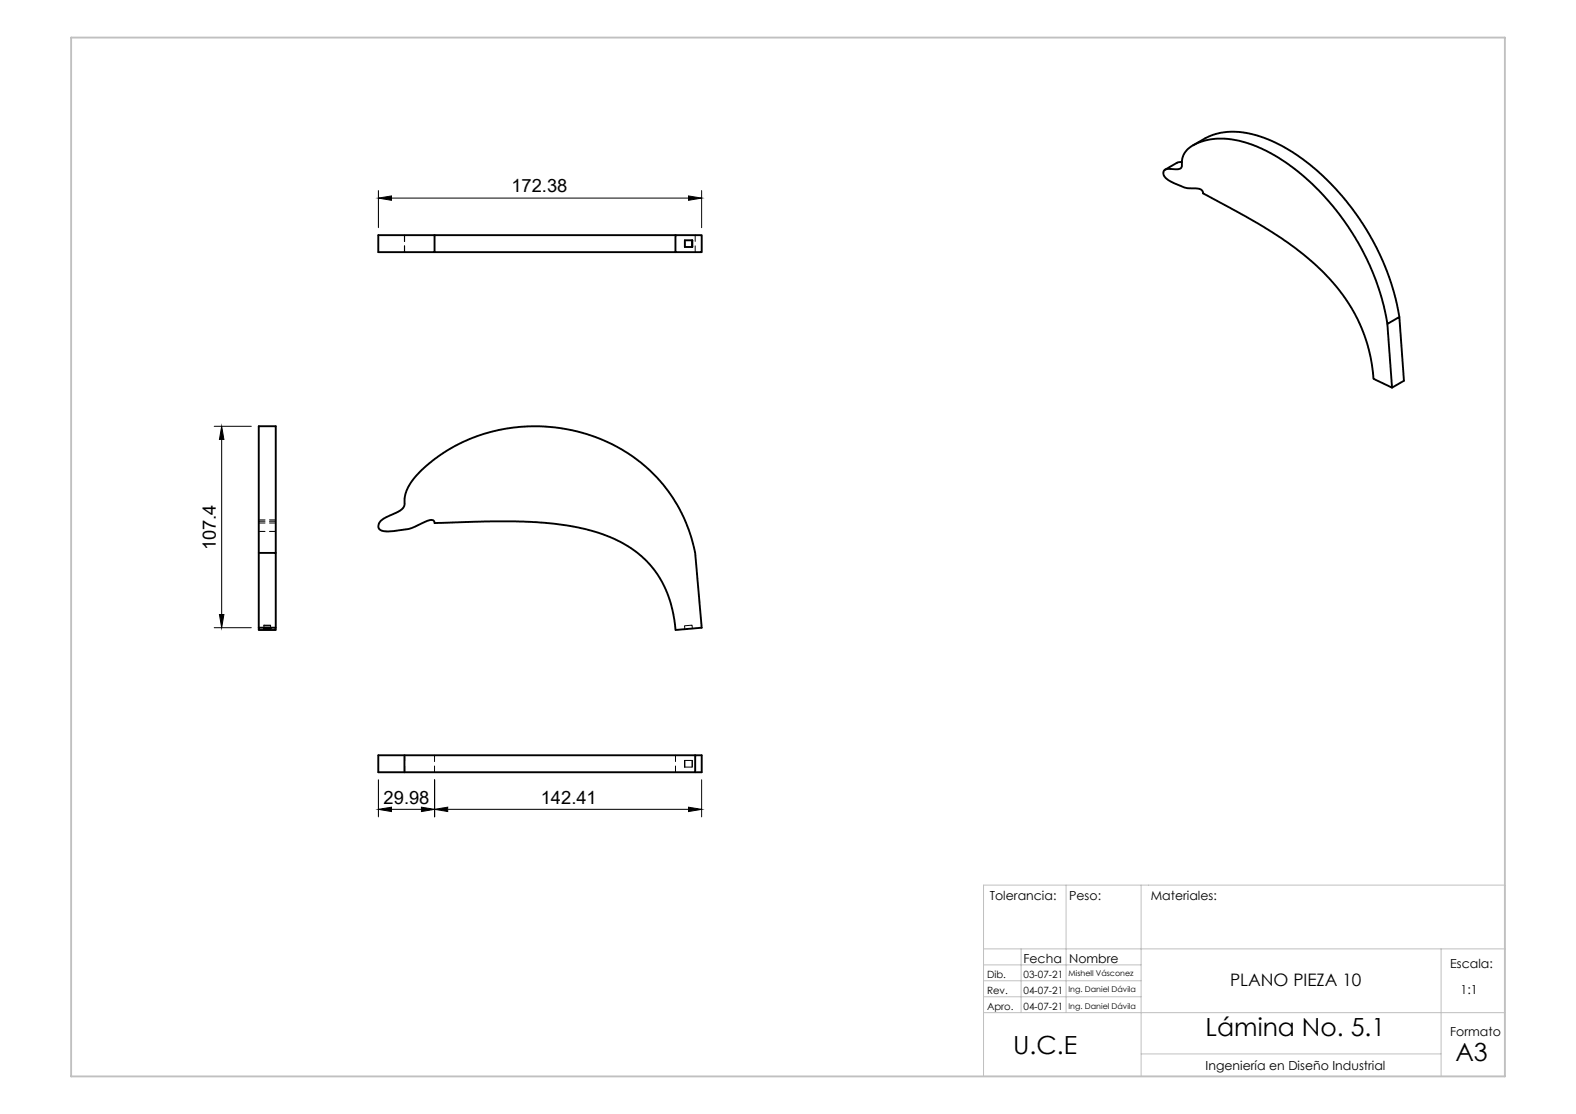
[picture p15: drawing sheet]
<svg xmlns="http://www.w3.org/2000/svg" width="420mm" height="297mm" viewBox="0 0 420 297" stroke-linecap="round" stroke-linejoin="round" font-family="sans-serif">
<defs><g id="words">
<g font-size="6.7">
<text x="270.1" y="281">U.C.E</text>
<text x="321.4" y="276.2">Lámina No. 5.1</text>
<text x="388" y="282.8">A3</text>
</g>
<g font-size="4.9">
<text x="136.3" y="51.3">172.38</text>
<text x="57.5" y="146.8" transform="rotate(-90 57.5 146.8)">107.4</text>
<text x="102.3" y="214.3">29.98</text>
<text x="144.2" y="214.3">142.41</text>
</g>
<text font-size="4.6" x="327.9" y="262.9">PLANO PIEZA 10</text>
<g font-size="3.3">
<text x="263.9" y="240">Tolerancia:</text>
<text x="285" y="240">Peso:</text>
<text x="306.8" y="240">Materiales:</text>
<text x="272.9" y="256.9">Fecha</text>
<text x="285" y="256.9">Nombre</text>
<text x="386.6" y="258.1">Escala:</text>
<text x="389.4" y="265.1">1:1</text>
<text x="386.6" y="276.2">Formato</text>
<text x="321.4" y="285.3">Ingeniería en Diseño Industrial</text>
</g>
<g font-size="2.7">
<text x="263.1" y="260.8">Dib.</text>
<text x="272.9" y="260.8">03-07-21</text>
<text x="263.1" y="265.1">Rev.</text>
<text x="263.1" y="269.3">Apro.</text>
<text x="272.9" y="265">04-07-21</text>
<text x="272.9" y="269.3">04-07-21</text>
</g>
<g font-size="2.1">
<text x="284.9" y="260.3">Mishell Vásconez</text>
<text x="284.9" y="264.6">Ing. Daniel Dávila</text>
<text x="284.9" y="268.9">Ing. Daniel Dávila</text>
</g>
</g></defs>
<!-- layer: Capa 1 -->
<path d="M262.2 236h139v51h-139zM284.2 236v34M304.2 236v51M262.2 253h139M262.2 257.3h42M272.2 253v17M384.2 253v34M262.2 270h139M262.2 261.5h42M262.2 265.8h42M304.2 281h80" fill="none" stroke="#c0c0c0" stroke-width=".27"/>
<path d="M19 10h382.2v277h-382.2z" fill="none" stroke="#c0c0c0" stroke-width=".5"/>
<g fill="none" stroke="#000" stroke-width=".27">
<path d="M100.9 52.8l3.5-.6v1.2zM100.9 50.8v9.9M104.4 52.8h79.2M183.6 52.2l3.4 .6-3.4 .6zM187 50.8v9.9M107.8 62.7v1.7M107.8 65.6v1.6M182.6 64.1v1.8M185.3 62.7v1.7M185.3 65.6v1.6M57.1 113.7h9.9M59.1 113.7l.6 3.5h-1.2z"/>
<path d="M59.1 117.2v46.7M69 139.5h1.7M69 139h1.7M69 138.6h1.7M71.8 139.5h1.7M71.8 139h1.7M71.8 138.6h1.7M69 141.7h1.7M71.8 141.7h1.7M57.1 167.4h9.9M58.5 163.9h1.2l-.6 3.5zM70.4 166.9h1.7"/>
<path d="M70.4 167.6v-.9h1.7v.9M184.6 167.6l-.1-.9-2 .2 .1 .9M100.9 215.8l3.5-.6v1.2zM100.9 207.9v9.9M104.4 215.8h8M107.9 201.4v1.7M107.9 204.2v1.7M112.4 215.2l3.5 .6-3.5 .6zM115.8 201.4v1.7M115.8 204.2v1.7M115.9 215.8l3.5-.6v1.2zM115.9 207.9v9.9"/>
<path d="M119.4 215.8h64.2M180.1 201.4v1.7M180.1 204.2v1.7M182.6 202.8v1.7M183.6 215.2l3.4 .6-3.4 .6zM184.5 202.8h-2v1.7h2.1v-1.7l-.1 1.7M187 207.9v9.9"/>
</g>
<g fill="none" stroke="#000" stroke-width=".51">
<path d="M318.1 38.8l4.2-2.4 2.8-.9 3.1-.4 4.2 .4 4.6 1.3 4.8 2.1 4.3 2.6 4.4 3.5 4.3 4 3.4 3.8 3.9 5 2.8 4.5 3.1 5.8 2.3 5.7 1.7 5.7 1.1 5M310.4 45.4l.9-.4 2.6 .1 .9-.3 .3-.5v-1.5l.4-1.4 .9-1.3 1.1-1a17.8 17.8 0 0 1 15.2-.9l3.5 1.4 3.6 1.8 3.2 2 3.8 3 3.1 2.7 3 3.1 3.2 3.7 3.2 4.4 3.7 6 3.1 6.5 2.3 6.9 1.5 6.7 3.2-1.9 1.2 17-3.2 1.9-4.9-2.4-.5-3.9-1-4.8-1.7-4.8-1.8-3.9-2.6-4-2-2.7-3.5-4-3.2-3-4.7-3.9-4.5-3.1-8.7-5.3-11.3-6.1-.1-.5-.4-.5-1-.2-3.4-.3-4.1-1.8-1.4-1.4-.1-.8zM315.1 43.2l-1.2 .1-3.3 1.9M115.8 62.7h-14.9v4.5h14.9v-4.5h64.3M115.8 67.2h64.3M180.1 62.7h7v4.5h-7zM182.6 64.1h2v1.8h-2zM184.5 64.1v1.8M369.9 86.4l1.2 17M112 125.7l2.1-1.9a45.3 45.3 0 0 1 61.8 4.4 41 41 0 0 1 9.4 19.3l1.8 19.9-7 .6-.8-5.1-1.4-4.8-1.3-2.8-1.3-2.1-3.1-3.8a34.9 34.9 0 0 0-18.7-8.9l-8.8-1.1a300.3 300.3 0 0 0-28.8 .1 1.12 1.12 0 0 0-1.9-.6l-4.9 2.1-4.5 .6-2.7-.1a1.54 1.54 0 0 1-1-1.4 1.54 1.54 0 0 1 .9-1.5l5-2.5 .8-.9 .3-1.1a10.6 10.6 0 0 1 3.8-8zM69 147.4v20M73.5 147.4v-33.7h-4.5v33.7h4.5v20"/>
<path d="M69 167.4h4.5v.6h-4.5zM70.4 167.6h1.7v.2h-1.7zM107.8 201.4v4.5M185.3 201.4h-84.4v4.5h84.4v-4.5h1.8v4.5h-1.8"/>
</g>
<path d="M100.9 52.8l3.5-.6v1.2zM183.6 52.2l3.4 .6-3.4 .6zM59.1 113.7l.6 3.5h-1.2zM58.5 163.9h1.2l-.6 3.5zM100.9 215.8l3.5-.6v1.2zM112.4 215.2l3.5 .6-3.5 .6zM115.9 215.8l3.5-.6v1.2zM183.6 215.2l3.4 .6-3.4 .6z" fill="#000"/>
<use href="#words"/>
</svg>
